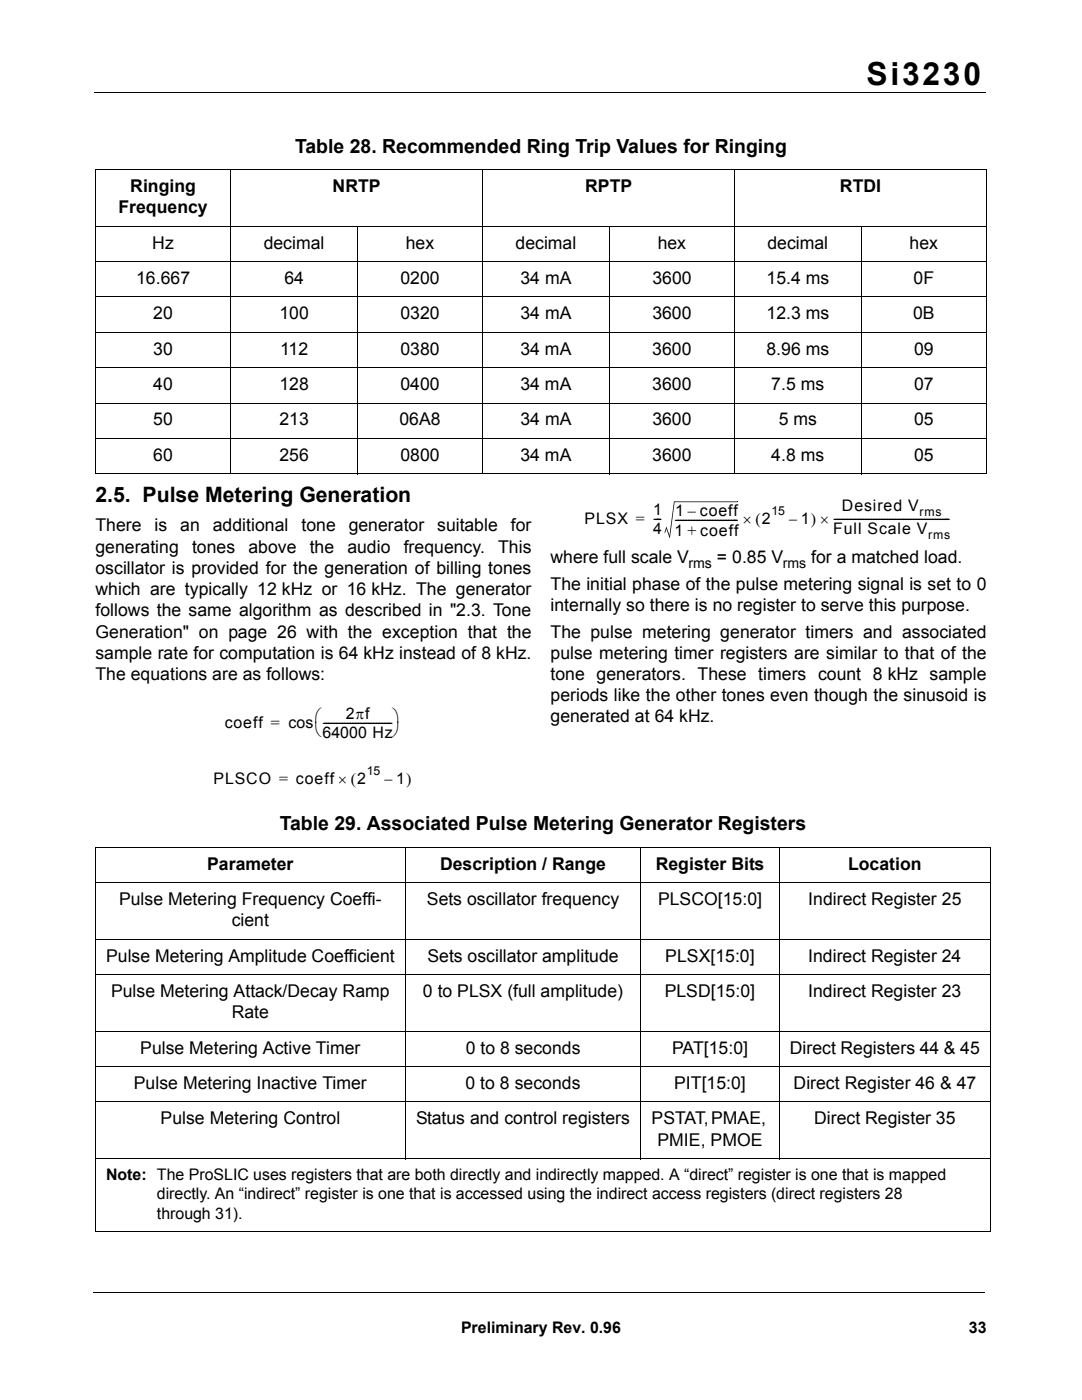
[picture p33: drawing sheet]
<svg xmlns="http://www.w3.org/2000/svg" width="216mm" height="279mm" viewBox="0 0 216 279" stroke-linecap="round" stroke-linejoin="round" font-family="sans-serif">
<defs><g id="words">
<text font-size="6.3" x="172.9" y="16.9">Si3230</text>
<text font-size="4.2" x="19" y="100.2">2.5. Pulse Metering Generation</text>
<g font-size="3.9">
<text x="58.9" y="30.5">Table 28. Recommended Ring Trip Values for Ringing</text>
<text x="55.8" y="165.7">Table 29. Associated Pulse Metering Generator Registers</text>
</g>
<g font-size="3.5">
<text x="26" y="38.3">Ringing</text>
<text x="66.4" y="38.3">NRTP</text>
<text x="116.8" y="38.3">RPTP</text>
<text x="167.6" y="38.3">RTDI</text>
<text x="23.6" y="42.6">Frequency</text>
<text x="30.4" y="49.6">Hz</text>
<text x="52.6" y="49.6">decimal</text>
<text x="81" y="49.6">hex</text>
<text x="102.9" y="49.6">decimal</text>
<text x="131.2" y="49.6">hex</text>
<text x="153.1" y="49.6">decimal</text>
<text x="181.5" y="49.6">hex</text>
<text x="27.2" y="56.7">16.667</text>
<text x="56.7" y="56.7">64</text>
<text x="79.9" y="56.7">0200</text>
<text x="103.9" y="56.7">34 mA</text>
<text x="130.2" y="56.7">3600</text>
<text x="153" y="56.7">15.4 ms</text>
<text x="182.3" y="56.7">0F</text>
<text x="30.6" y="63.7">20</text>
<text x="55.8" y="63.7">100</text>
<text x="79.9" y="63.7">0320</text>
<text x="103.9" y="63.7">34 mA</text>
<text x="130.2" y="63.7">3600</text>
<text x="152.9" y="63.7">12.3 ms</text>
<text x="182.2" y="63.7">0B</text>
<text x="30.6" y="70.8">30</text>
<text x="55.9" y="70.8">112</text>
<text x="79.9" y="70.8">0380</text>
<text x="103.9" y="70.8">34 mA</text>
<text x="130.2" y="70.8">3600</text>
<text x="152.9" y="70.8">8.96 ms</text>
<text x="182.4" y="70.8">09</text>
<text x="30.6" y="77.9">40</text>
<text x="55.8" y="77.9">128</text>
<text x="79.9" y="77.9">0400</text>
<text x="103.9" y="77.9">34 mA</text>
<text x="130.2" y="77.9">3600</text>
<text x="153.9" y="77.9">7.5 ms</text>
<text x="182.4" y="77.9">07</text>
<text x="30.6" y="84.9">50</text>
<text x="55.8" y="84.9">213</text>
<text x="79.7" y="84.9">06A8</text>
<text x="103.9" y="84.9">34 mA</text>
<text x="130.2" y="84.9">3600</text>
<text x="155.4" y="84.9">5 ms</text>
<text x="182.4" y="84.9">05</text>
<text x="30.6" y="91.9">60</text>
<text x="55.8" y="91.9">256</text>
<text x="79.9" y="91.9">0800</text>
<text x="103.9" y="91.9">34 mA</text>
<text x="130.2" y="91.9">3600</text>
<text x="153.9" y="91.9">4.8 ms</text>
<text x="182.4" y="91.9">05</text>
<text x="19" y="106.1">There</text>
<text x="30.8" y="106.1">is</text>
<text x="36" y="106.1">an</text>
<text x="42.5" y="106.1">additional</text>
<text x="60.1" y="106.1">tone</text>
<text x="69.6" y="106.1">generator</text>
<text x="87.2" y="106.1">suitable</text>
<text x="101.9" y="106.1">for</text>
<text x="19" y="110.3">generating</text>
<text x="38.3" y="110.3">tones</text>
<text x="49.6" y="110.3">above</text>
<text x="61.8" y="110.3">the</text>
<text x="69.3" y="110.3">audio</text>
<text x="80.6" y="110.3">frequency.</text>
<text x="99.4" y="110.3">This</text>
<text x="109.9" y="112.4">where full scale V</text>
<text x="143.1" y="112.4">= 0.85 V</text>
<text x="161.9" y="112.4">for a matched load.</text>
<text x="19" y="114.5">oscillator is provided for the generation of billing tones</text>
<text x="19" y="118.8">which are typically 12 kHz or 16 kHz. The generator</text>
<text x="109.9" y="117.7">The initial phase of the pulse metering signal is set to 0</text>
<text x="19" y="123">follows the same algorithm as described in &quot;2.3. Tone</text>
<text x="109.9" y="121.9">internally so there is no register to serve this purpose.</text>
<text x="19" y="127.2">Generation&quot; on page 26 with the exception that the</text>
<text x="19" y="131.5">sample rate for computation is 64 kHz instead of 8 kHz.</text>
<text x="109.9" y="127.2">The pulse metering generator timers and associated</text>
<text x="109.9" y="131.5">pulse metering timer registers are similar to that of the</text>
<text x="19" y="135.7">The equations are as follows:</text>
<text x="109.9" y="135.7">tone generators. These timers count 8 kHz sample</text>
<text x="109.9" y="139.9">periods like the other tones even though the sinusoid is</text>
<text x="109.9" y="144.2">generated at 64 kHz.</text>
<text x="41.3" y="173.6">Parameter</text>
<text x="87.8" y="173.6">Description / Range</text>
<text x="130.9" y="173.6">Register Bits</text>
<text x="169.2" y="173.6">Location</text>
<text x="23.7" y="180.7">Pulse Metering Frequency Coeffi-</text>
<text x="46.2" y="184.9">cient</text>
<text x="85.2" y="180.7">Sets oscillator frequency</text>
<text x="131.3" y="180.7">PLSCO[15:0]</text>
<text x="161.3" y="180.7">Indirect Register 25</text>
<text x="21.2" y="191.9">Pulse Metering Amplitude Coefficient</text>
<text x="85.3" y="191.9">Sets oscillator amplitude</text>
<text x="132.8" y="191.9">PLSX[15:0]</text>
<text x="161.3" y="191.9">Indirect Register 24</text>
<text x="22.2" y="199">Pulse Metering Attack/Decay Ramp</text>
<text x="46.2" y="203.2">Rate</text>
<text x="84.4" y="199">0 to PLSX (full amplitude)</text>
<text x="132.7" y="199">PLSD[15:0]</text>
<text x="161.3" y="199">Indirect Register 23</text>
<text x="28" y="210.3">Pulse Metering Active Timer</text>
<text x="92.9" y="210.3">0 to 8 seconds</text>
<text x="134.1" y="210.3">PAT[15:0]</text>
<text x="157.6" y="210.3">Direct Registers 44 &amp; 45</text>
<text x="26.7" y="217.3">Pulse Metering Inactive Timer</text>
<text x="92.9" y="217.3">0 to 8 seconds</text>
<text x="134.5" y="217.3">PIT[15:0]</text>
<text x="158.4" y="217.3">Direct Register 46 &amp; 47</text>
<text x="32" y="224.4">Pulse Metering Control</text>
<text x="83" y="224.4">Status and control registers</text>
<text x="130" y="224.4">PSTAT, PMAE,</text>
<text x="162.5" y="224.4">Direct Register 35</text>
<text x="131.2" y="228.6">PMIE, PMOE</text>
</g>
<g font-size="3.2">
<text x="168" y="101.9">Desired V</text>
<text x="116.6" y="104.6">PLSX = --</text>
<text x="130.3" y="102.7">1</text>
<text x="130.3" y="106.6">4</text>
<text x="134.6" y="104.6">----------------------- × (2</text>
<text x="134.6" y="106.9">1 + coeff</text>
<text x="134.7" y="103">1 – coeff</text>
<text x="157.5" y="104.6">– 1) × -------------------------------------------</text>
<text x="166.3" y="106.6">Full Scale V</text>
<text x="69" y="143.4">2πf</text>
<text x="44.8" y="145.2">coeff = cos --------------------------</text>
<text x="62.8" y="146.8">⎝64000 Hz⎠</text>
<text x="62.8" y="144.1">⎛</text>
<text x="78.4" y="144.1">⎞</text>
<text x="42.6" y="156.4">PLSCO = coeff × (2</text>
<text x="76.7" y="156.4">– 1)</text>
<text x="21.2" y="235.5">Note: The ProSLIC uses registers that are both directly and indirectly mapped. A “direct” register is one that is mapped</text>
<text x="31.3" y="239.3">directly. An “indirect” register is one that is accessed using the indirect access registers (direct registers 28</text>
<text x="31.3" y="243.2">through 31).</text>
<text x="92" y="266">Preliminary Rev. 0.96</text>
<text x="193.3" y="266">33</text>
</g>
<g font-size="2.8">
<text x="137.4" y="113.3">rms</text>
<text x="156.2" y="113.3">rms</text>
</g>
<g font-size="2.5">
<text x="153.9" y="102.7">15</text>
<text x="183.5" y="102.9">rms</text>
<text x="185.2" y="107.7">rms</text>
<text x="73.2" y="154.6">15</text>
</g>
</g></defs>
<path d="M18.8 18.4h177.8M18.6 257.9h177.8" fill="none" stroke="#000" stroke-width=".2"/>
<path d="M19.1 259.4h38.1v14.5h-38.1z" fill="#fff"/>
<g fill="none" stroke="#000" stroke-width=".2">
<path d="M19 33.9h177.9M19 34v60.4M46 33.8v60.8M96.3 33.8v60.8M146.6 33.8v60.8M196.8 34v60.4M19 45.1h177.9M19 52.2h177.9M19 59.3h177.9M71.3 45.1v49.5M121.6 45.1v49.5M171.9 45.1v49.5"/>
<path d="M19 66.3h177.9M19 73.4h177.9M19 80.4h177.9M19 87.5h177.9M19 94.6h177.9M134.5 100.2h12.6M19 169.1h178.7M19 176.2h178.7M19 169.2v76.4M80.9 169v62.3M127.9 169v62.3M155.5 169v62.3"/>
<path d="M197.7 169.2v76.4M19 187.5h178.7M19 194.5h178.7M19 205.8h178.7M19 212.9h178.7M19 219.9h178.7M19 231.2h178.7M19 245.7h178.7"/>
</g>
<path d="M132.6 106.2l.1 .1zM132.9 105.3h.2l-.4 1-.1-.1zM133.5 107.2h.2zM133 105.1l.7 2.1h-.2l-.6-1.9zM133.5 107.2l.2 .1zM134.5 100.1l.1 .1-.9 7h-.2zM147.1 100.1l.1 .1z" fill="#000"/>
<use href="#words"/>
</svg>
